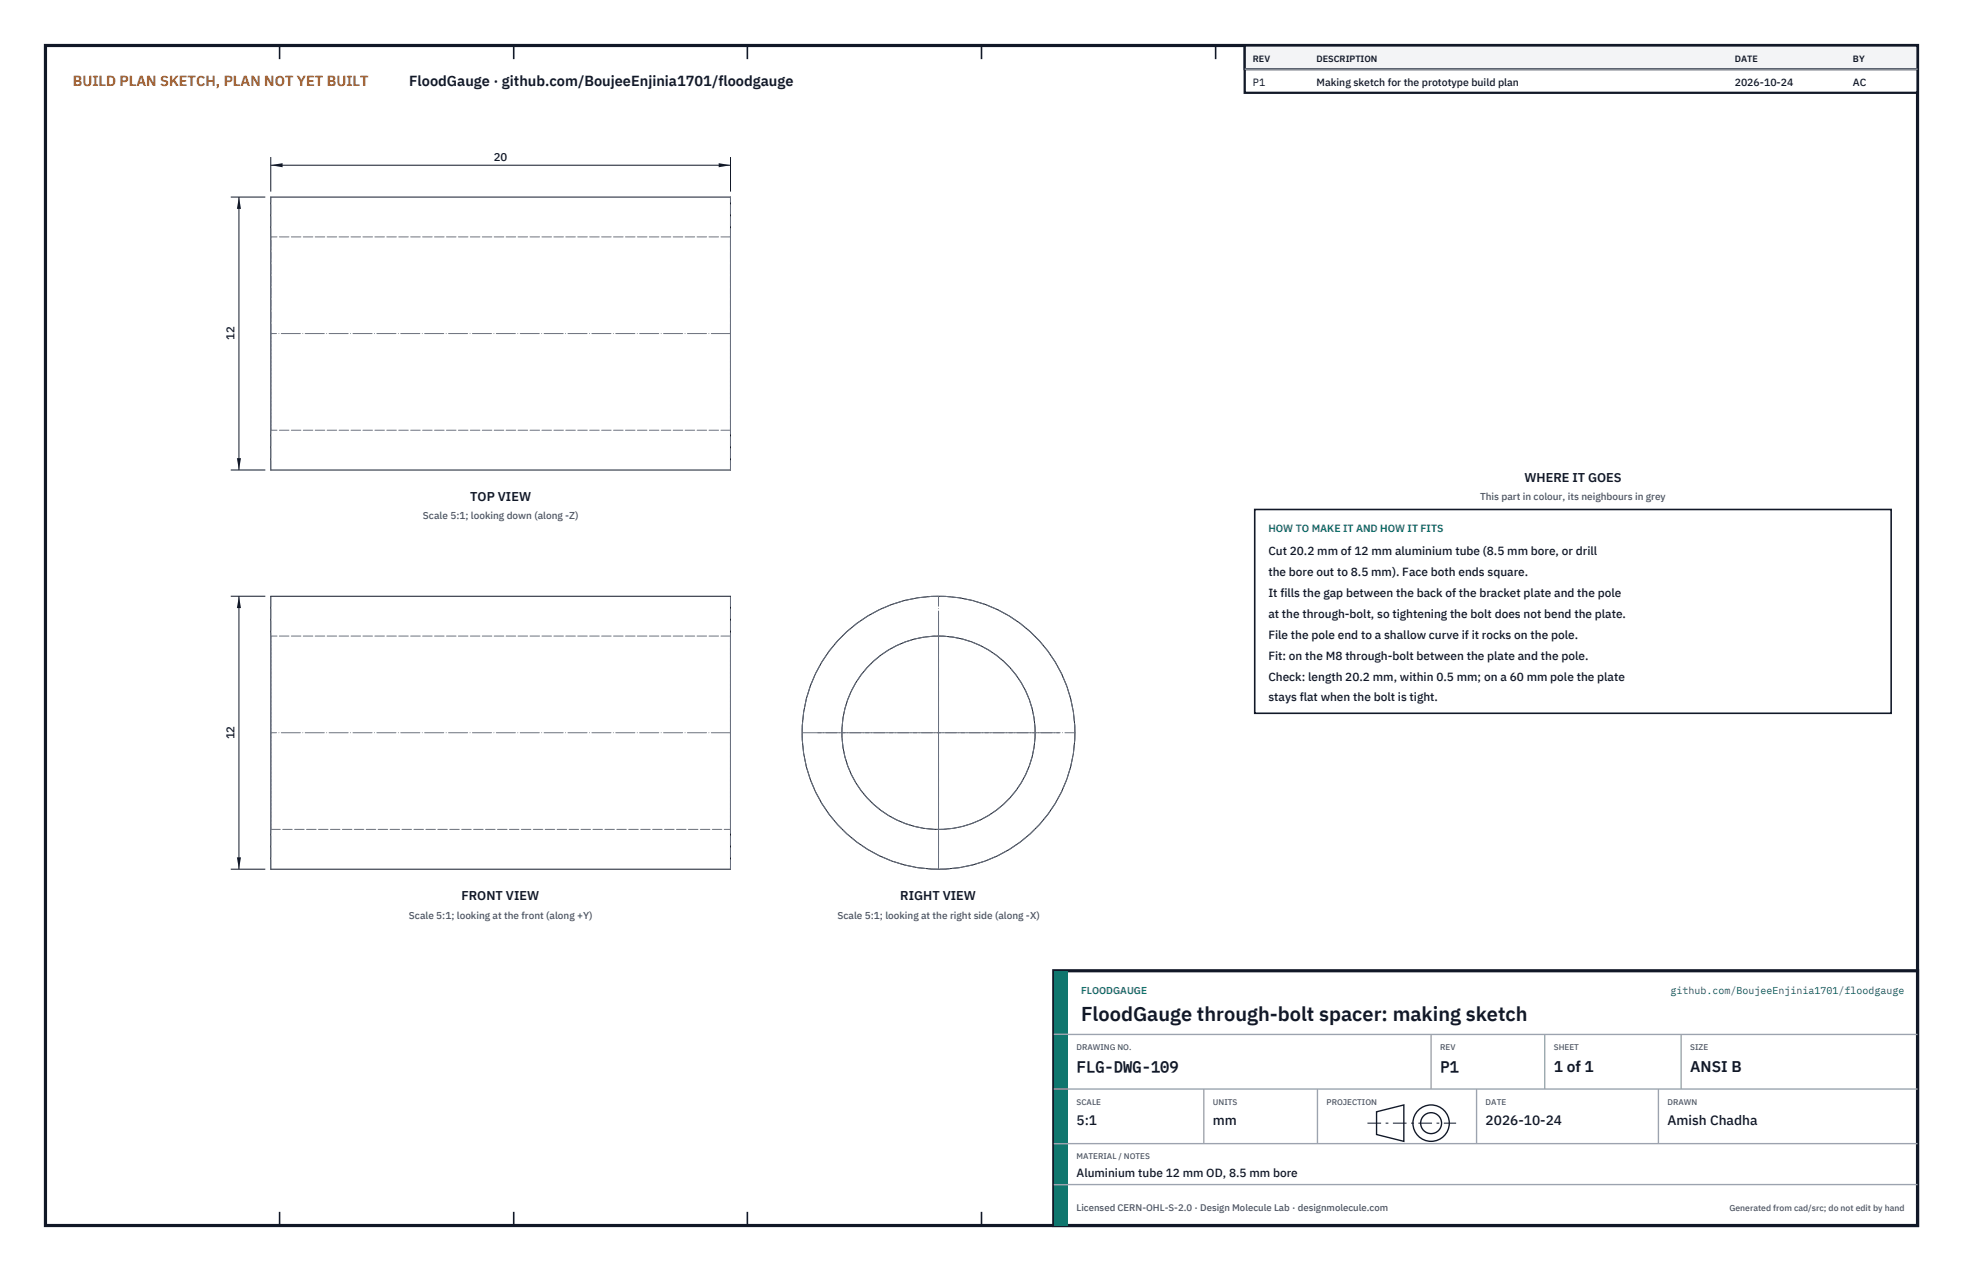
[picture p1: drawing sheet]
<svg xmlns="http://www.w3.org/2000/svg" width="432mm" height="279mm" viewBox="0 0 432 279" stroke-linecap="round" stroke-linejoin="round" font-family="sans-serif">
<defs><g id="words">
<text font-size="4.4" fill="#111827" x="237.8" y="224.4">FloodGauge through-bolt spacer: making sketch</text>
<g font-size="3.4" fill="#111827">
<text x="236.8" y="235.6">FLG-DWG-109</text>
<text x="316.8" y="235.6">P1</text>
<text x="341.8" y="235.6">1 of 1</text>
<text x="371.8" y="235.6">ANSI B</text>
</g>
<text font-size="3.2" fill="#b45309" x="16" y="19">BUILD PLAN SKETCH, PLAN NOT YET BUILT</text>
<text font-size="3.2" fill="#111827" x="90" y="19">FloodGauge · github.com/BoujeeEnjinia1701/floodgauge</text>
<g font-size="3" fill="#111827">
<text x="236.8" y="247.2">5:1</text>
<text x="266.8" y="247.2">mm</text>
<text x="326.8" y="247.2">2026-10-24</text>
<text x="366.8" y="247.2">Amish Chadha</text>
</g>
<g font-size="2.8" fill="#111827">
<text x="335.3" y="106">WHERE IT GOES</text>
<text x="103.4" y="110.2">TOP VIEW</text>
<text x="101.5" y="197.9">FRONT VIEW</text>
<text x="198" y="197.9">RIGHT VIEW</text>
</g>
<g font-size="2.6" fill="#111827">
<text x="279" y="122">Cut 20.2 mm of 12 mm aluminium tube (8.5 mm bore, or drill</text>
<text x="279" y="126.6">the bore out to 8.5 mm). Face both ends square.</text>
<text x="279" y="131.2">It fills the gap between the back of the bracket plate and the pole</text>
<text x="279" y="135.8">at the through-bolt, so tightening the bolt does not bend the plate.</text>
<text x="279" y="140.4">File the pole end to a shallow curve if it rocks on the pole.</text>
<text x="279" y="145">Fit: on the M8 through-bolt between the plate and the pole.</text>
<text x="279" y="149.6">Check: length 20.2 mm, within 0.5 mm; on a 60 mm pole the plate</text>
<text x="279" y="154.2">stays flat when the bolt is tight.</text>
<text x="236.8" y="258.8">Aluminium tube 12 mm OD, 8.5 mm bore</text>
</g>
<g font-size="2.5" fill="#111827">
<text x="108.6" y="35.3">20</text>
<text x="51.6" y="74.8" transform="rotate(-90 51.6 74.8)">12</text>
<text x="51.6" y="162.6" transform="rotate(-90 51.6 162.6)">12</text>
</g>
<g font-size="2.3" fill="#111827">
<text x="275.6" y="18.8">P1</text>
<text x="289.6" y="18.8">Making sketch for the prototype build plan</text>
<text x="381.6" y="18.8">2026-10-24</text>
<text x="407.6" y="18.8">AC</text>
</g>
<text font-size="2.3" fill="#0f766e" x="279" y="117">HOW TO MAKE IT AND HOW IT FITS</text>
<g font-size="2.2" fill="#4b5563">
<text x="325.6" y="110">This part in colour, its neighbours in grey</text>
<text x="93" y="114.2">Scale 5:1; looking down (along -Z)</text>
<text x="90" y="202">Scale 5:1; looking at the front (along +Y)</text>
<text x="184.2" y="202">Scale 5:1; looking at the right side (along -X)</text>
</g>
<g font-size="2.2" fill="#0f766e">
<text x="237.8" y="218.4">FLOODGAUGE</text>
<text x="367.5" y="218.4">github.com/BoujeeEnjinia1701/floodgauge</text>
</g>
<text font-size="2.1" fill="#4b5563" x="236.8" y="266.2">Licensed CERN-OHL-S-2.0 · Design Molecule Lab · designmolecule.com</text>
<g font-size="2" fill="#111827">
<text x="275.6" y="13.6">REV</text>
<text x="289.6" y="13.6">DESCRIPTION</text>
<text x="381.6" y="13.6">DATE</text>
<text x="407.6" y="13.6">BY</text>
</g>
<text font-size="1.9" fill="#4b5563" x="380.4" y="266.2">Generated from cad/src; do not edit by hand</text>
<g font-size="1.8" fill="#4b5563">
<text x="236.8" y="230.8">DRAWING NO.</text>
<text x="316.8" y="230.8">REV</text>
<text x="341.8" y="230.8">SHEET</text>
<text x="371.8" y="230.8">SIZE</text>
<text x="236.8" y="242.8">SCALE</text>
<text x="266.8" y="242.8">UNITS</text>
<text x="291.8" y="242.8">PROJECTION</text>
<text x="326.8" y="242.8">DATE</text>
<text x="366.8" y="242.8">DRAWN</text>
<text x="236.8" y="254.8">MATERIAL / NOTES</text>
</g>
</g></defs>
<path d="M10 10h411.8v259.4h-411.8z" fill="none" stroke="#111827" stroke-width=".7" stroke-linecap="butt"/>
<g fill="none" stroke="#111827" stroke-width=".35">
<path d="M61.5 10v3M113 10v3M164.4 10v3M215.9 10v3M267.4 10v3M318.9 10v3M370.3 10v3M61.5 266.4v3M113 266.4v3M164.4 266.4v3M215.9 266.4v3M267.4 266.4v3"/>
<path d="M318.9 266.4v3M370.3 266.4v3"/>
</g>
<g fill="none" stroke="#111727" stroke-width=".22">
<path d="M59.6 43.3h101.1v60h-101.1zM59.6 131.1h101.1v60h-101.1z"/>
<circle cx="206.4" cy="161.1" r="30"/>
<circle cx="206.4" cy="161.1" r="21.3"/>
</g>
<g fill="none" stroke="#6a7180" stroke-width=".22" stroke-dasharray="2.1 .5">
<path d="M59.6 52.1v42.5M160.7 52.1v42.5M160.7 52.1h-101.1M59.6 73.3v-30M59.6 73.3v-21.2M160.7 73.3v-30M160.7 73.3v-21.2M59.6 94.6v-21.3M160.7 94.6v-21.3M160.7 94.6h-101.1M59.6 103.3v-30M160.7 103.3v-30"/>
<path d="M59.6 139.8v42.5M160.7 139.8v42.5M160.7 139.8h-101.1M59.6 191.1v-60M59.6 182.3h101.1M59.6 182.3v-42.5M160.7 191.1v-60M160.7 182.3v-42.5"/>
<circle cx="206.4" cy="161.1" r="30"/>
<circle cx="206.4" cy="161.1" r="21.3"/>
</g>
<path d="M160.7 73.3h-101.1M160.7 161.1h-101.1M176.4 161.1h60M179.9 161.1h53.1M206.4 191.1v-60M206.4 187.6v-53.1" fill="none" stroke="#6a7180" stroke-width=".22" stroke-dasharray="4.2 .5 0 .5"/>
<path d="M59.6 34.5v7.6M59.6 36.3h101.1M160.7 34.5v7.6" fill="none" stroke="#111827" stroke-width=".22"/>
<path d="M59.6 36.3l2.6-.4v.9zM158.1 35.9v.9l2.6-.5z" fill="#111827"/>
<path d="M50.8 43.3h7.6M52.6 43.3v60M50.8 103.3h7.6" fill="none" stroke="#111827" stroke-width=".22"/>
<path d="M52.6 43.3l-.5 2.6h.9zM52.1 100.7h.9l-.4 2.6z" fill="#111827"/>
<path d="M50.8 131.1h7.6M52.6 131.1v60M50.8 191.1h7.6" fill="none" stroke="#111827" stroke-width=".22"/>
<path d="M52.6 131.1l-.5 2.6h.9zM52.1 188.5h.9l-.4 2.6z" fill="#111827"/>
<path d="M276 112h140v44.8h-140z" fill="#fff" stroke="#111827" stroke-width=".35"/>
<path d="M273.8 10h148v10.4h-148z" fill="#fff" stroke="#111827" stroke-width=".5"/>
<path d="M273.8 10h148v5.2h-148z" fill="#f3f4f6" stroke="#111827" stroke-width=".5"/>
<path d="M273.8 15.2h148" fill="none" stroke="#9ca3af" stroke-width=".3"/>
<path d="M231.8 213.4h190v56h-190z" fill="#fff" stroke="#111827" stroke-width=".7" stroke-linecap="butt"/>
<path d="M231.8 213.4h3v56h-3z" fill="#0f766e"/>
<path d="M231.8 227.4h190M231.8 239.4h190M264.8 239.4v12M289.8 239.4v12M314.8 227.4v12M324.8 239.4v12M339.8 227.4v12M364.8 239.4v12M369.8 227.4v12M231.8 251.4h190M231.8 260.4h190" fill="none" stroke="#9ca3af" stroke-width=".3"/>
<g fill="none" stroke="#111827" stroke-width=".3">
<path d="M302.8 244.4l6-1.5v8l-6-1.5z"/>
<circle cx="314.8" cy="246.9" r="4"/>
<circle cx="314.8" cy="246.9" r="2.3"/>
</g>
<path d="M300.8 246.9h19.5" fill="none" stroke="#111827" stroke-width=".22" stroke-dasharray="3 1 .6 1" stroke-linecap="butt"/>
<use href="#words"/>
</svg>
